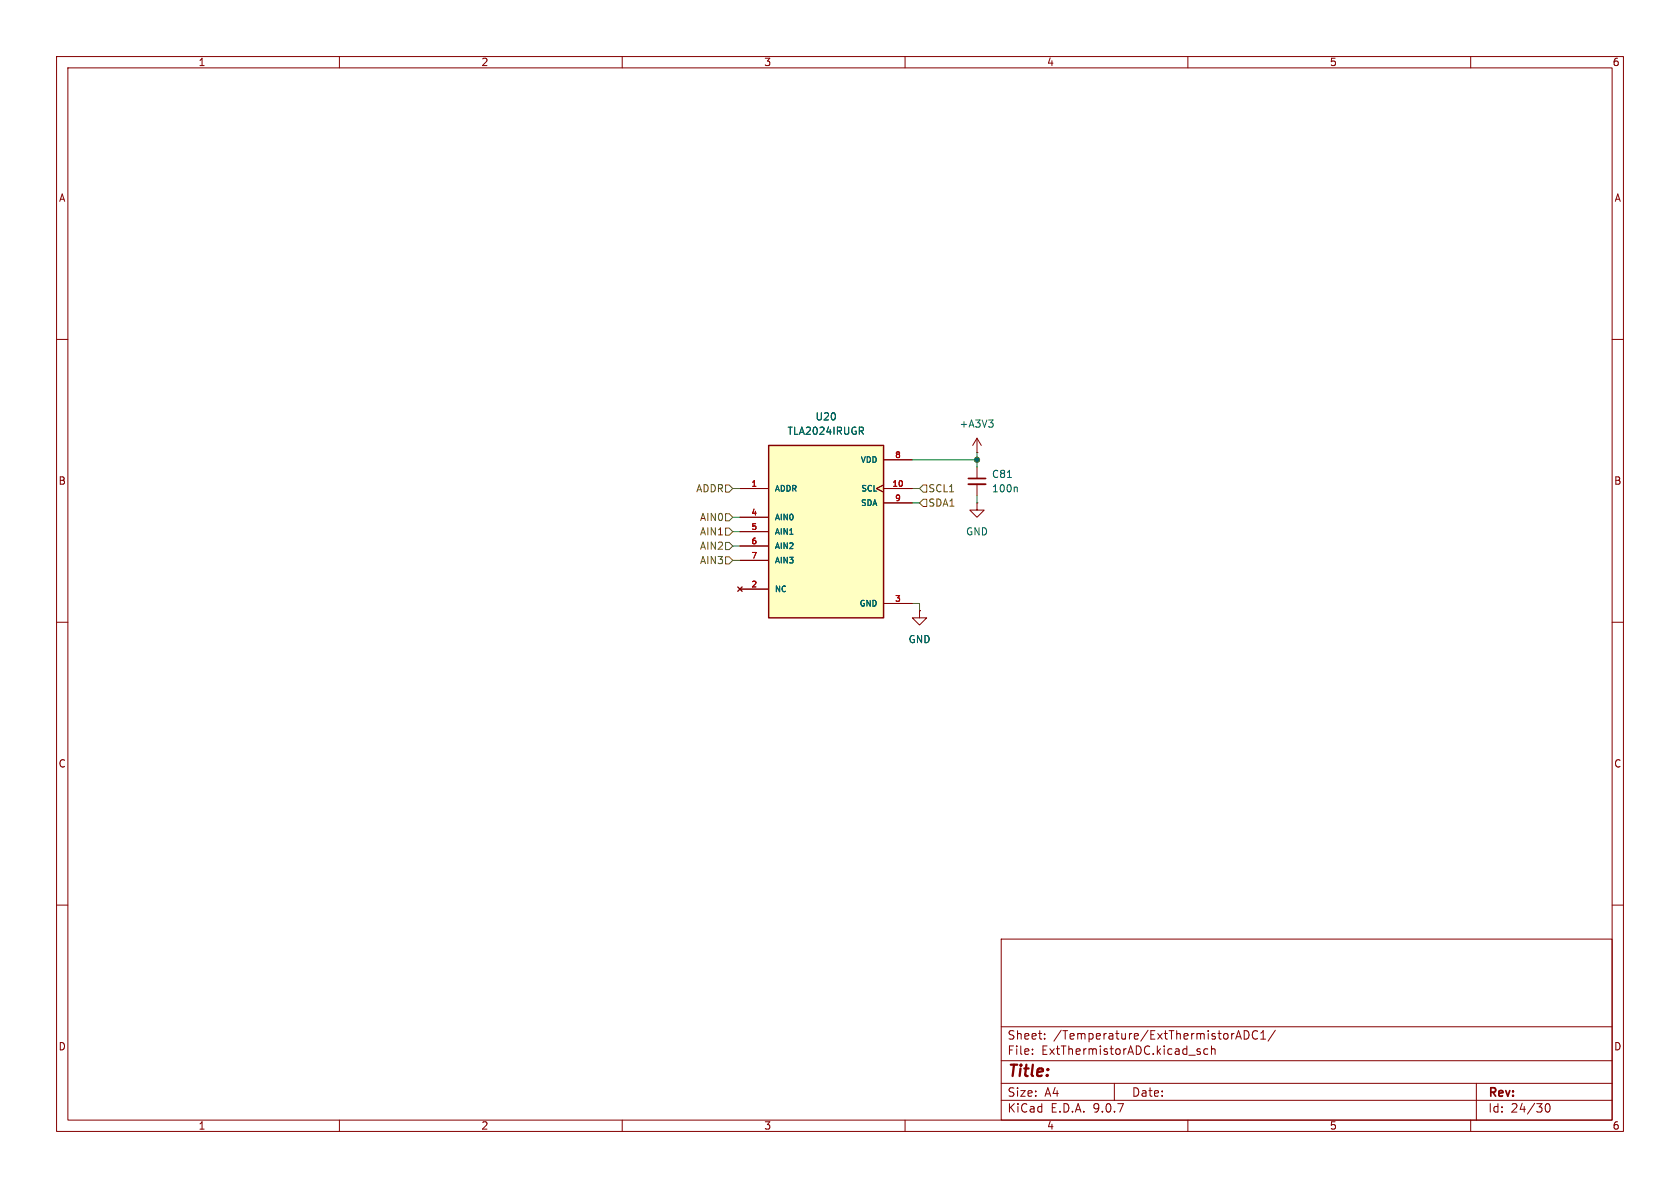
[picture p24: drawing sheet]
<svg xmlns="http://www.w3.org/2000/svg" width="297mm" height="210mm" viewBox="0 0 297 210" stroke-linecap="round" stroke-linejoin="round" font-family="sans-serif">
<defs><g id="words">
<text font-size="2.8" fill="#840000" x="178" y="190.9">Title:</text>
<g font-size="2.1" fill="#840000">
<text x="178" y="184">Sheet:</text>
<text x="186.2" y="184">/Temperature/ExtThermistorADC1/</text>
<text x="178" y="186.7">File:</text>
<text x="184.1" y="186.7">ExtThermistorADC.kicad_sch</text>
<text x="178" y="196.9">KiCad</text>
<text x="178" y="194.1">Size:</text>
<text x="184.7" y="194.1">A4</text>
<text x="185.7" y="196.9">E.D.A.</text>
<text x="193.3" y="196.9">9.0.7</text>
<text x="200" y="194.1">Date:</text>
<text x="263" y="194.3">Rev:</text>
<text x="263" y="196.9">Id:</text>
<text x="267.1" y="196.9">24/30</text>
</g>
<g font-size="1.8" fill="#840000">
<text x="35" y="11.9">1</text>
<text x="85" y="11.9">2</text>
<text x="135" y="11.9">3</text>
<text x="185" y="11.9">4</text>
<text x="235" y="11.9">5</text>
<text x="285" y="11.9">6</text>
<text x="10.3" y="35.9">A</text>
<text x="285.3" y="35.9">A</text>
<text x="10.3" y="85.9">B</text>
<text x="285.3" y="85.9">B</text>
<text x="10.3" y="135.9">C</text>
<text x="285.3" y="135.9">C</text>
<text x="10.3" y="185.9">D</text>
<text x="285.3" y="185.9">D</text>
<text x="35" y="199.9">1</text>
<text x="85" y="199.9">2</text>
<text x="135" y="199.9">3</text>
<text x="185" y="199.9">4</text>
<text x="235" y="199.9">5</text>
<text x="285" y="199.9">6</text>
</g>
<g font-size="1.8" fill="#006464">
<text x="139.1" y="77.1">TLA2024IRUGR</text>
<text x="144.1" y="74.5">U20</text>
<text x="169.5" y="75.8">+A3V3</text>
<text x="175.3" y="87.2">100n</text>
<text x="175.3" y="84.7">C81</text>
<text x="170.7" y="94.8">GND</text>
<text x="160.5" y="113.9">GND</text>
</g>
<g font-size="1.8" fill="#725600">
<text x="123" y="87.2">ADDR</text>
<text x="164" y="87.2">SCL1</text>
<text x="164" y="89.8">SDA1</text>
<text x="123.6" y="92.3">AIN0</text>
<text x="123.6" y="94.8">AIN1</text>
<text x="123.6" y="99.9">AIN3</text>
<text x="123.6" y="97.4">AIN2</text>
</g>
<g font-size="1.4" fill="#006464">
<text x="152" y="82">VDD</text>
<text x="136.9" y="87.1">ADDR</text>
<text x="152.1" y="89.6">SDA</text>
<text x="152.1" y="87.1">SCL</text>
<text x="136.9" y="92.2">AIN0</text>
<text x="136.9" y="94.7">AIN1</text>
<text x="136.9" y="97.3">AIN2</text>
<text x="136.9" y="99.8">AIN3</text>
<text x="136.9" y="104.9">NC</text>
<text x="151.8" y="107.4">GND</text>
</g>
<g font-size="1.4" fill="#a90000">
<text x="158.1" y="81">8</text>
<text x="132.7" y="86.1">1</text>
<text x="157.7" y="86.1">10</text>
<text x="158.1" y="88.6">9</text>
<text x="132.7" y="91.2">4</text>
<text x="132.7" y="93.7">5</text>
<text x="132.7" y="96.3">6</text>
<text x="132.7" y="98.8">7</text>
<text x="132.7" y="103.9">2</text>
<text x="158.1" y="106.4">3</text>
</g>
</g></defs>
<g fill="none" stroke="#840000" stroke-width=".18">
<path d="M10 10h277v190h-277zM12 12h273v186h-273zM60 10v2M110 10v2M160 10v2M210 10v2M260 10v2M10 60h2M172.7 77.5l-.7 1.2M172.7 77.5l.8 1.2M172.7 77.5v2.5M285 60h2"/>
<path d="M172.7 80h.1M10 110h2M162.6 108v1.2h1.2l-1.2 1.3-1.3-1.3h1.3M162.6 108h.1M285 110h2M10 160h2M177 166h108v32h-108zM285 160h2M60 198v2M110 198v2M160 198v2M177 194.5h108"/>
<path d="M177 191.5h108M177 187.5h108M177 181.5h108M182.5 186.3v.1M182.5 185.5v.1M184.7 183.6v.1M184.7 182.8v.1M197 191.5v3M210 198v2M211.8 185.9l.4 .1v.2l-.2 .2h-.3M211.8 185.4l.4 .1M213.5 185.5l-.4-.1-.3 .3v.4l.2 .2h.5"/>
<path d="M214.2 185.5l.2-.1 .3 .1 .1 .9M214.2 184.9v1.5M218.6 183.3h.7M219 182.2l.5 1.5M220 182.2a.76 .76 0 0 1 .8 .7 .76 .76 0 0 1-.8 .8zM222.3 182.3a.6 .6 0 0 0-.7 0 .6 .6 0 0 0-.2 .8 .56 .56 0 0 0 .3 .5 .56 .56 0 0 0 .6 0M222.9 183.7h.8M222.9 182.6l.4-.4v1.5M225.5 182.1l-1.3 2M260 198v2M261 191.5v6.5M273.3 195.2l.2-.1a.81 .81 0 0 1 .6 .6 .81 .81 0 0 1-.3 .8l-.1 .1a.81 .81 0 0 1-.4-1.4z"/>
</g>
<path d="M174.8 74.2h.8l-.5 .5M175.4 74.8l.2 .2-.2 .4" fill="none" stroke="#006464" stroke-width=".18"/>
<path d="M135.9 78.7h20.3v30.5h-20.3z" fill="#ffffc2"/>
<path d="M135.9 78.7h20.3v30.5h-20.3z" fill="none" stroke="#840000" stroke-width=".25"/>
<g fill="none" stroke="#840000" stroke-width=".18">
<path d="M130.8 86.4h5.1M130.8 91.4h5.1M130.8 94h5.1M130.8 96.5h5.1M130.8 99.1h5.1M156.2 85.7l-1.3 .7 1.3 .6M156.2 86.4h5.1M156.2 81.3h5.1M156.2 88.9h5.1M172.7 88.9v1.3h1.3l-1.3 1.2-1.3-1.2h1.3M172.7 88.9h.1M172.7 82.6v2"/>
<path d="M172.7 85.6v2M130.4 103.8l.8 .7M130.8 104.1h5.1M131.2 103.8l-.8 .7M156.2 106.7h5.1M162.6 108h.1"/>
</g>
<path d="M152.2 76.2l.4 .6M152.5 75.6l.1 .2-.1 .3M178.1 84.4h.7M179.7 86.1l.1 .2v.6" fill="none" stroke="#006464" stroke-width=".18"/>
<path d="M171.2 84.6h3" fill="none" stroke="#840000" stroke-width=".3"/>
<path d="M171.2 85.6h3" fill="none" stroke="#840000" stroke-width=".33"/>
<path d="M128.3 85.7h.6l.6 .7-.6 .6h-.6zM128.3 98.4h.6l.6 .7-.6 .6h-.6zM128.3 95.9h.6l.6 .6-.6 .7h-.6zM128.3 90.8h.6l.6 .6-.6 .7h-.6zM128.3 93.3h.6l.6 .7-.6 .6h-.6zM163.2 85.7h.6v1.3h-.6l-.6-.6zM163.2 88.3h.6v1.2h-.6l-.6-.6z" fill="none" stroke="#725600" stroke-width=".18"/>
<path d="M129.5 96.5h1.3M129.5 99.1h1.3M129.5 91.4h1.3M129.5 94h1.3M129.5 86.4h1.3M161.3 81.3h11.4M161.3 86.4h1.3M161.3 88.9h1.3M172.7 80v2.6M172.7 87.6v1.3M161.3 106.7h1.3v1.3" fill="none" stroke="#009600" stroke-width=".18"/>
<circle cx="172.7" cy="81.3" r=".46" fill="#009600" stroke="#009600" stroke-width=".18"/>
<use href="#words"/>
</svg>
